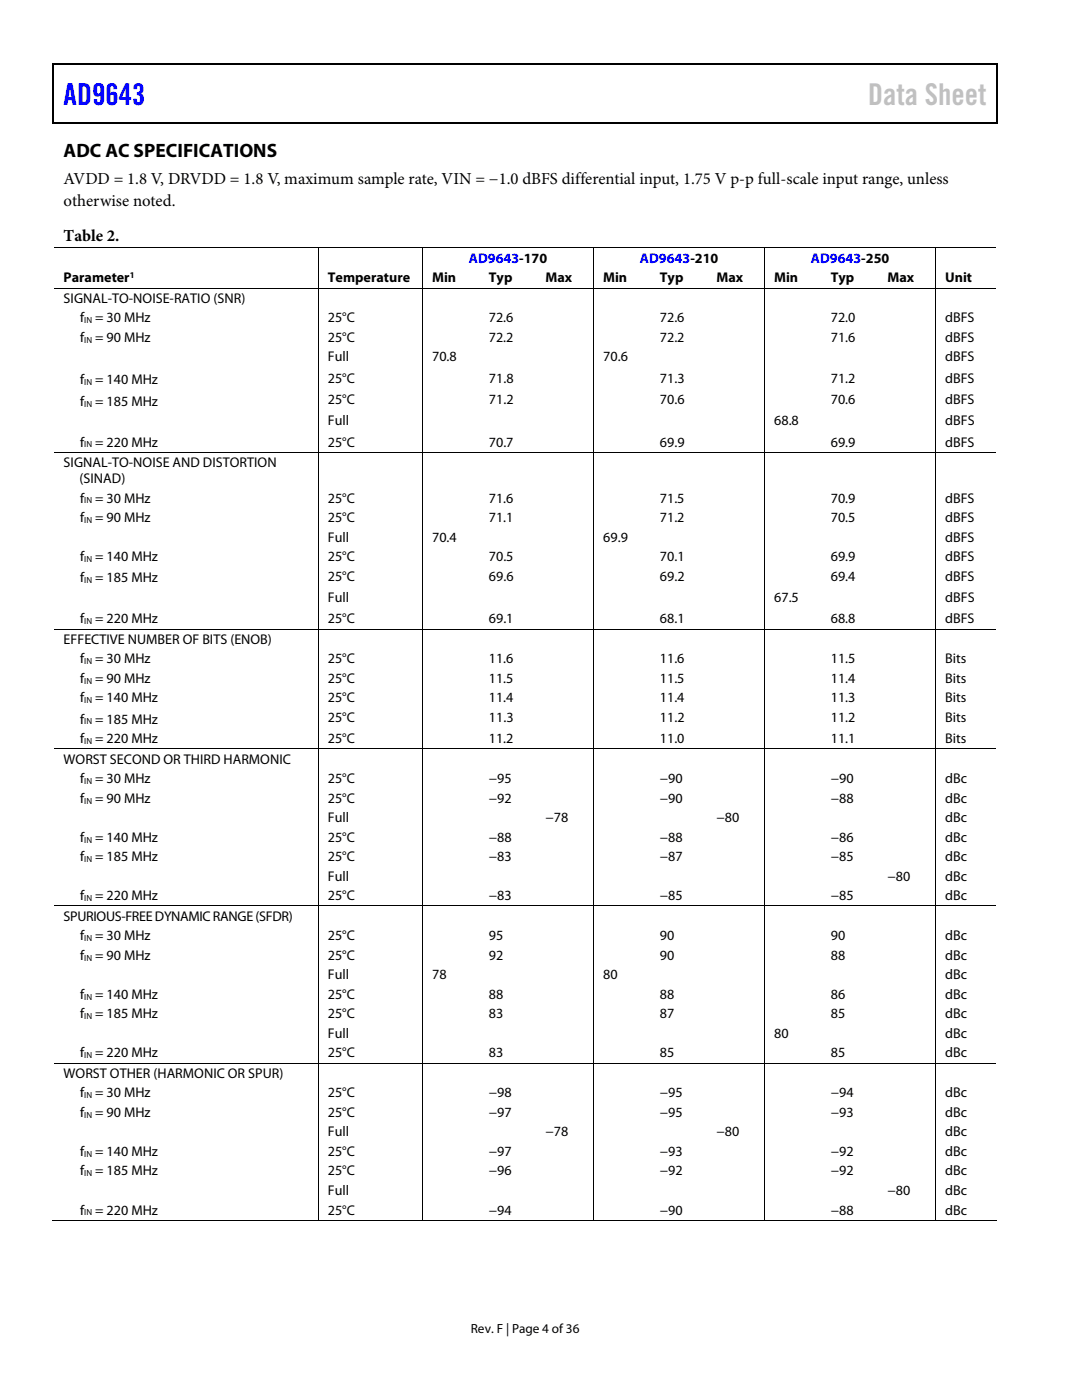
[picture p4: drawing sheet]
<svg xmlns="http://www.w3.org/2000/svg" width="216mm" height="279mm" viewBox="0 0 216 279" stroke-linecap="round" stroke-linejoin="round" font-family="sans-serif">
<defs><g id="words">
<text font-size="6" fill="#00f" x="12.7" y="21">AD9643</text>
<text font-size="6" fill="#c0c0c0" x="173.2" y="21">Data Sheet</text>
<text font-size="3.9" x="12.7" y="31.3">ADC AC SPECIFICATIONS</text>
<g font-size="3.3">
<text x="12.7" y="36.8">AVDD = 1.8 V, DRVDD = 1.8 V, maximum sample rate, VIN = −1.0 dBFS differential input, 1.75 V p-p full-scale input range, unless</text>
<text x="12.7" y="41">otherwise noted.</text>
<text x="12.7" y="48.2">Table 2.</text>
</g>
<g font-size="2.8" fill="#00f">
<text x="93.5" y="52.4">AD9643-170</text>
<text x="127.7" y="52.4">AD9643-210</text>
<text x="161.8" y="52.4">AD9643-250</text>
</g>
<g font-size="2.8">
<text x="12.7" y="56.4">Parameter</text>
<text x="65.4" y="56.4">Temperature</text>
<text x="86.2" y="56.4">Min</text>
<text x="97.5" y="56.4">Typ</text>
<text x="108.8" y="56.4">Max</text>
<text x="120.4" y="56.4">Min</text>
<text x="131.7" y="56.4">Typ</text>
<text x="143" y="56.4">Max</text>
<text x="154.5" y="56.4">Min</text>
<text x="165.8" y="56.4">Typ</text>
<text x="177.1" y="56.4">Max</text>
<text x="188.6" y="56.4">Unit</text>
<text x="12.7" y="60.5">SIGNAL-TO-NOISE-RATIO (SNR)</text>
<text x="16" y="64.3">f</text>
<text x="19" y="64.3">= 30 MHz</text>
<text x="65.4" y="64.3">25°C</text>
<text x="97.6" y="64.3">72.6</text>
<text x="131.7" y="64.3">72.6</text>
<text x="165.8" y="64.3">72.0</text>
<text x="188.6" y="64.3">dBFS</text>
<text x="16" y="68.2">f</text>
<text x="19" y="68.2">= 90 MHz</text>
<text x="65.4" y="68.2">25°C</text>
<text x="97.6" y="68.2">72.2</text>
<text x="131.7" y="68.2">72.2</text>
<text x="165.8" y="68.2">71.6</text>
<text x="188.6" y="68.2">dBFS</text>
<text x="16" y="76.7">f</text>
<text x="19" y="76.7">= 140 MHz</text>
<text x="65.4" y="72.1">Full</text>
<text x="65.4" y="76.4">25°C</text>
<text x="86.2" y="72.1">70.8</text>
<text x="97.6" y="76.4">71.8</text>
<text x="120.4" y="72.1">70.6</text>
<text x="131.7" y="76.4">71.3</text>
<text x="165.8" y="76.4">71.2</text>
<text x="188.6" y="76.4">dBFS</text>
<text x="188.6" y="72.1">dBFS</text>
<text x="16" y="81">f</text>
<text x="19" y="81">= 185 MHz</text>
<text x="65.4" y="80.6">25°C</text>
<text x="97.6" y="80.6">71.2</text>
<text x="131.7" y="80.6">70.6</text>
<text x="165.8" y="80.6">70.6</text>
<text x="188.6" y="80.6">dBFS</text>
<text x="16" y="89.1">f</text>
<text x="19" y="89.1">= 220 MHz</text>
<text x="65.4" y="89.1">25°C</text>
<text x="65.4" y="84.9">Full</text>
<text x="97.6" y="89.1">70.7</text>
<text x="131.7" y="89.1">69.9</text>
<text x="154.5" y="84.9">68.8</text>
<text x="165.8" y="89.1">69.9</text>
<text x="188.6" y="84.9">dBFS</text>
<text x="188.6" y="89.1">dBFS</text>
<text x="12.7" y="93.2">SIGNAL-TO-NOISE AND DISTORTION</text>
<text x="15.9" y="96.4">(SINAD)</text>
<text x="16" y="100.3">f</text>
<text x="19" y="100.3">= 30 MHz</text>
<text x="65.4" y="100.3">25°C</text>
<text x="97.6" y="100.3">71.6</text>
<text x="131.7" y="100.3">71.5</text>
<text x="165.8" y="100.3">70.9</text>
<text x="188.6" y="100.3">dBFS</text>
<text x="16" y="104.2">f</text>
<text x="19" y="104.2">= 90 MHz</text>
<text x="65.4" y="104.2">25°C</text>
<text x="97.6" y="104.2">71.1</text>
<text x="131.7" y="104.2">71.2</text>
<text x="165.8" y="104.2">70.5</text>
<text x="188.6" y="104.2">dBFS</text>
<text x="16" y="112">f</text>
<text x="19" y="112">= 140 MHz</text>
<text x="65.4" y="112">25°C</text>
<text x="65.4" y="108.1">Full</text>
<text x="86.2" y="108.1">70.4</text>
<text x="97.6" y="112">70.5</text>
<text x="120.4" y="108.1">69.9</text>
<text x="131.7" y="112">70.1</text>
<text x="165.8" y="112">69.9</text>
<text x="188.6" y="112">dBFS</text>
<text x="188.6" y="108.1">dBFS</text>
<text x="16" y="116.2">f</text>
<text x="19" y="116.2">= 185 MHz</text>
<text x="65.4" y="115.9">25°C</text>
<text x="97.6" y="115.9">69.6</text>
<text x="131.7" y="115.9">69.2</text>
<text x="165.8" y="115.9">69.4</text>
<text x="188.6" y="115.9">dBFS</text>
<text x="16" y="124.4">f</text>
<text x="19" y="124.4">= 220 MHz</text>
<text x="65.4" y="124.4">25°C</text>
<text x="65.4" y="120.1">Full</text>
<text x="97.6" y="124.4">69.1</text>
<text x="131.7" y="124.4">68.1</text>
<text x="154.5" y="120.1">67.5</text>
<text x="165.8" y="124.4">68.8</text>
<text x="188.6" y="120.1">dBFS</text>
<text x="188.6" y="124.4">dBFS</text>
<text x="12.7" y="128.5">EFFECTIVE NUMBER OF BITS (ENOB)</text>
<text x="16" y="132.4">f</text>
<text x="16" y="136.3">f</text>
<text x="19" y="132.4">= 30 MHz</text>
<text x="19" y="136.3">= 90 MHz</text>
<text x="65.4" y="132.4">25°C</text>
<text x="65.4" y="136.3">25°C</text>
<text x="97.6" y="132.4">11.6</text>
<text x="97.6" y="136.3">11.5</text>
<text x="131.7" y="132.4">11.6</text>
<text x="131.7" y="136.3">11.5</text>
<text x="165.8" y="132.4">11.5</text>
<text x="165.8" y="136.3">11.4</text>
<text x="188.6" y="132.4">Bits</text>
<text x="188.6" y="136.3">Bits</text>
<text x="16" y="140.2">f</text>
<text x="19" y="140.2">= 140 MHz</text>
<text x="65.4" y="140.2">25°C</text>
<text x="97.6" y="140.2">11.4</text>
<text x="131.7" y="140.2">11.4</text>
<text x="165.8" y="140.2">11.3</text>
<text x="188.6" y="140.2">Bits</text>
<text x="16" y="144.4">f</text>
<text x="16" y="148.3">f</text>
<text x="19" y="144.4">= 185 MHz</text>
<text x="19" y="148.3">= 220 MHz</text>
<text x="65.4" y="148.3">25°C</text>
<text x="65.4" y="144.1">25°C</text>
<text x="97.6" y="148.3">11.2</text>
<text x="97.6" y="144.1">11.3</text>
<text x="131.7" y="148.3">11.0</text>
<text x="131.7" y="144.1">11.2</text>
<text x="165.8" y="148.3">11.1</text>
<text x="165.8" y="144.1">11.2</text>
<text x="188.6" y="148.3">Bits</text>
<text x="188.6" y="144.1">Bits</text>
<text x="12.7" y="152.4">WORST SECOND OR THIRD HARMONIC</text>
<text x="16" y="156.3">f</text>
<text x="16" y="160.2">f</text>
<text x="19" y="156.3">= 30 MHz</text>
<text x="19" y="160.2">= 90 MHz</text>
<text x="65.4" y="156.3">25°C</text>
<text x="65.4" y="160.2">25°C</text>
<text x="97.5" y="156.3">−95</text>
<text x="97.5" y="160.2">−92</text>
<text x="131.7" y="156.3">−90</text>
<text x="131.7" y="160.2">−90</text>
<text x="165.8" y="156.3">−90</text>
<text x="165.8" y="160.2">−88</text>
<text x="188.6" y="156.3">dBc</text>
<text x="188.6" y="160.2">dBc</text>
<text x="16" y="168">f</text>
<text x="19" y="168">= 140 MHz</text>
<text x="65.4" y="168">25°C</text>
<text x="65.4" y="164.1">Full</text>
<text x="97.6" y="168">−88</text>
<text x="108.9" y="164.1">−78</text>
<text x="131.7" y="168">−88</text>
<text x="143" y="164.1">−80</text>
<text x="165.8" y="168">−86</text>
<text x="188.6" y="168">dBc</text>
<text x="188.6" y="164.1">dBc</text>
<text x="16" y="171.9">f</text>
<text x="19" y="171.9">= 185 MHz</text>
<text x="65.4" y="171.9">25°C</text>
<text x="97.6" y="171.9">−83</text>
<text x="131.7" y="171.9">−87</text>
<text x="165.8" y="171.9">−85</text>
<text x="188.6" y="171.9">dBc</text>
<text x="16" y="179.7">f</text>
<text x="19" y="179.7">= 220 MHz</text>
<text x="65.4" y="179.7">25°C</text>
<text x="65.4" y="175.8">Full</text>
<text x="97.6" y="179.7">−83</text>
<text x="131.7" y="179.7">−85</text>
<text x="165.8" y="179.7">−85</text>
<text x="177.1" y="175.8">−80</text>
<text x="188.6" y="175.8">dBc</text>
<text x="188.6" y="179.7">dBc</text>
<text x="12.7" y="183.7">SPURIOUS-FREE DYNAMIC RANGE (SFDR)</text>
<text x="16" y="187.6">f</text>
<text x="16" y="191.5">f</text>
<text x="19" y="187.6">= 30 MHz</text>
<text x="19" y="191.5">= 90 MHz</text>
<text x="65.4" y="187.6">25°C</text>
<text x="65.4" y="191.5">25°C</text>
<text x="97.6" y="187.6">95</text>
<text x="97.6" y="191.5">92</text>
<text x="131.7" y="187.6">90</text>
<text x="131.7" y="191.5">90</text>
<text x="165.8" y="187.6">90</text>
<text x="165.8" y="191.5">88</text>
<text x="188.6" y="187.6">dBc</text>
<text x="188.6" y="191.5">dBc</text>
<text x="65.4" y="195.4">Full</text>
<text x="86.2" y="195.4">78</text>
<text x="120.4" y="195.4">80</text>
<text x="188.6" y="195.4">dBc</text>
<text x="16" y="199.3">f</text>
<text x="16" y="203.2">f</text>
<text x="19" y="199.3">= 140 MHz</text>
<text x="19" y="203.2">= 185 MHz</text>
<text x="65.4" y="199.3">25°C</text>
<text x="65.4" y="203.2">25°C</text>
<text x="97.6" y="199.3">88</text>
<text x="97.6" y="203.2">83</text>
<text x="131.7" y="199.3">88</text>
<text x="131.7" y="203.2">87</text>
<text x="165.8" y="199.3">86</text>
<text x="165.8" y="203.2">85</text>
<text x="188.6" y="199.3">dBc</text>
<text x="188.6" y="203.2">dBc</text>
<text x="65.4" y="207.1">Full</text>
<text x="154.5" y="207.1">80</text>
<text x="188.6" y="207.1">dBc</text>
<text x="12.7" y="215.1">WORST OTHER (HARMONIC OR SPUR)</text>
<text x="16" y="211">f</text>
<text x="19" y="211">= 220 MHz</text>
<text x="65.4" y="211">25°C</text>
<text x="97.6" y="211">83</text>
<text x="131.7" y="211">85</text>
<text x="165.8" y="211">85</text>
<text x="188.6" y="211">dBc</text>
<text x="16" y="219">f</text>
<text x="19" y="219">= 30 MHz</text>
<text x="65.4" y="219">25°C</text>
<text x="97.5" y="219">−98</text>
<text x="131.7" y="219">−95</text>
<text x="165.8" y="219">−94</text>
<text x="188.6" y="219">dBc</text>
<text x="16" y="222.9">f</text>
<text x="19" y="222.9">= 90 MHz</text>
<text x="65.4" y="222.9">25°C</text>
<text x="65.4" y="226.8">Full</text>
<text x="97.5" y="222.9">−97</text>
<text x="108.9" y="226.8">−78</text>
<text x="131.7" y="222.9">−95</text>
<text x="143" y="226.8">−80</text>
<text x="165.8" y="222.9">−93</text>
<text x="188.6" y="222.9">dBc</text>
<text x="188.6" y="226.8">dBc</text>
<text x="16" y="230.7">f</text>
<text x="19" y="230.7">= 140 MHz</text>
<text x="65.4" y="230.7">25°C</text>
<text x="97.6" y="230.7">−97</text>
<text x="131.7" y="230.7">−93</text>
<text x="165.8" y="230.7">−92</text>
<text x="188.6" y="230.7">dBc</text>
<text x="16" y="234.6">f</text>
<text x="19" y="234.6">= 185 MHz</text>
<text x="65.4" y="234.6">25°C</text>
<text x="65.4" y="238.5">Full</text>
<text x="97.6" y="234.6">−96</text>
<text x="131.7" y="234.6">−92</text>
<text x="165.8" y="234.6">−92</text>
<text x="177.1" y="238.5">−80</text>
<text x="188.6" y="238.5">dBc</text>
<text x="188.6" y="234.6">dBc</text>
<text x="16" y="242.4">f</text>
<text x="19" y="242.4">= 220 MHz</text>
<text x="65.4" y="242.4">25°C</text>
<text x="97.6" y="242.4">−94</text>
<text x="131.7" y="242.4">−90</text>
<text x="165.8" y="242.4">−88</text>
<text x="188.6" y="242.4">dBc</text>
</g>
<text font-size="2.6" x="94" y="266">Rev. F | Page 4 of 36</text>
<g font-size="1.8">
<text x="25.9" y="55.5">1</text>
<text x="16.8" y="64.5">IN</text>
<text x="16.8" y="68.4">IN</text>
<text x="16.8" y="76.9">IN</text>
<text x="16.8" y="81.2">IN</text>
<text x="16.8" y="89.3">IN</text>
<text x="16.8" y="100.5">IN</text>
<text x="16.8" y="104.4">IN</text>
<text x="16.8" y="112.2">IN</text>
<text x="16.8" y="116.4">IN</text>
<text x="16.8" y="124.6">IN</text>
<text x="16.8" y="132.5">IN</text>
<text x="16.8" y="136.4">IN</text>
<text x="16.8" y="140.3">IN</text>
<text x="16.8" y="144.6">IN</text>
<text x="16.8" y="148.5">IN</text>
<text x="16.8" y="156.4">IN</text>
<text x="16.8" y="160.4">IN</text>
<text x="16.8" y="168.1">IN</text>
<text x="16.8" y="172">IN</text>
<text x="16.8" y="179.8">IN</text>
<text x="16.8" y="187.8">IN</text>
<text x="16.8" y="191.7">IN</text>
<text x="16.8" y="199.5">IN</text>
<text x="16.8" y="203.4">IN</text>
<text x="16.8" y="211.2">IN</text>
<text x="16.8" y="219.2">IN</text>
<text x="16.8" y="223.1">IN</text>
<text x="16.8" y="230.9">IN</text>
<text x="16.8" y="234.8">IN</text>
<text x="16.8" y="242.5">IN</text>
</g>
</g></defs>
<path d="M10.5 12.7h.3v1h-.3zM198.8 12.7h.2v1h-.2zM198.8 12.7h.2v.3h-.2zM198.8 24.4h.2v.3h-.2z" fill="#000"/>
<path d="M10.5 12.8h188.3M10.7 13.7v11M198.9 13.7v11M10.5 24.5h188.3" fill="none" stroke="#000" stroke-width=".25"/>
<g fill="none" stroke="#000" stroke-width=".2">
<path d="M10.8 49.5h188M10.8 57.5h188M63.5 49.6v7.8M63.5 57.6v32.6M84.3 49.6v7.8M84.3 57.6v32.6M118.5 49.6v7.8M118.5 57.6v32.6M152.6 49.6v7.8M152.6 57.6v32.6M186.7 49.6v7.8M186.7 57.6v32.6"/>
<path d="M10.8 90.3h188M63.5 90.4v35.1M84.3 90.4v35.1M118.5 90.4v35.1M152.6 90.4v35.1M186.7 90.4v35.1M10.8 125.5h188M63.5 125.6v23.8M84.3 125.6v23.8M118.5 125.6v23.8M152.6 125.6v23.8M186.7 125.6v23.8"/>
<path d="M10.8 149.5h188M63.5 149.5v31.2M84.3 149.5v31.2M118.5 149.5v31.2M152.6 149.5v31.2M186.7 149.5v31.2M10.8 180.8h188M63.5 180.9v31.2M84.3 180.9v31.2M118.5 180.9v31.2M152.6 180.9v31.2M186.7 180.9v31.2"/>
<path d="M10.8 212.2h188M63.5 212.3v31.3M84.3 212.3v31.3M118.5 212.3v31.3M152.6 212.3v31.3M186.7 212.3v31.3M10.5 243.5h52.9M63.6 243.5h20.6M84.4 243.5h34M118.6 243.5h33.9M152.7 243.5h33.9M186.8 243.5h12"/>
</g>
<use href="#words"/>
</svg>
